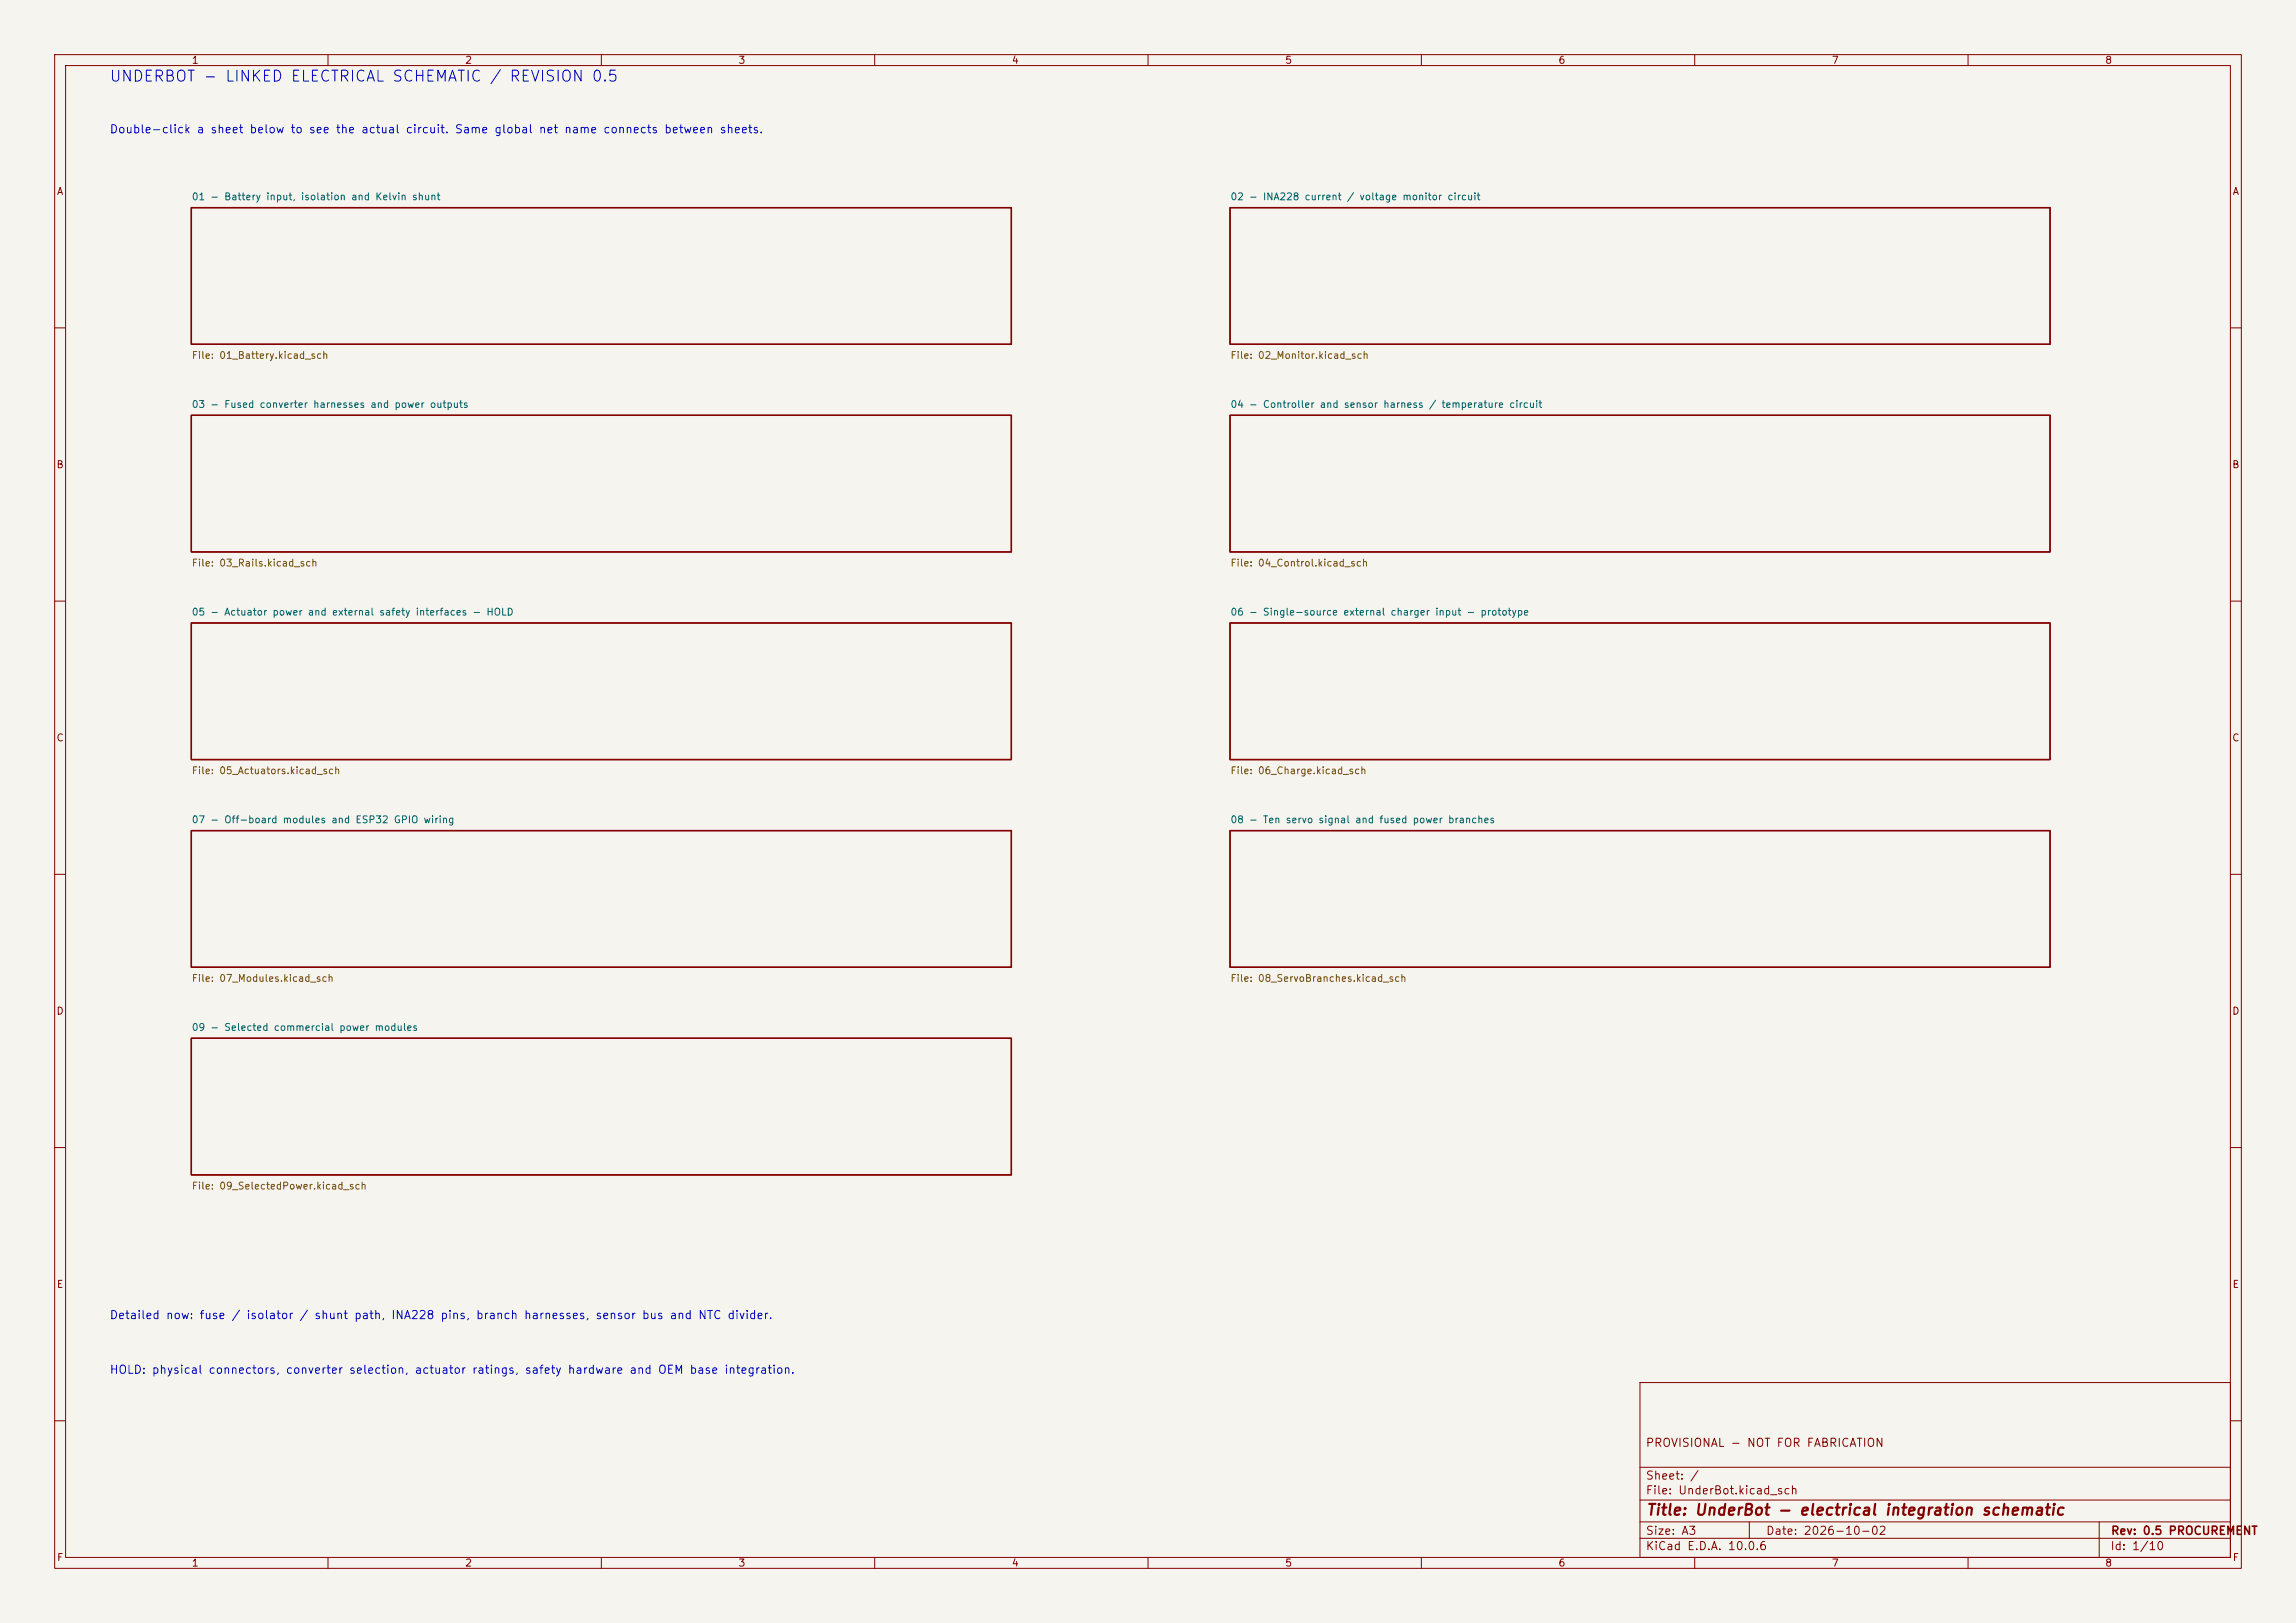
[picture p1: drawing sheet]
<svg xmlns="http://www.w3.org/2000/svg" width="420mm" height="297mm" viewBox="0 0 420 297" stroke-linecap="round" stroke-linejoin="round" font-family="sans-serif">
<defs><g id="words">
<text font-size="2" fill="#0000c2" x="19.9" y="15.4">UNDERBOT - LINKED ELECTRICAL SCHEMATIC / REVISION 0.5</text>
<text font-size="2" fill="#840000" x="301" y="277.8">Title: UnderBot - electrical integration schematic</text>
<g font-size="1.5" fill="#0000c2">
<text x="20" y="24.8">Double-click a sheet below to see the actual circuit. Same global net name connects between sheets.</text>
<text x="20" y="241.8">Detailed now: fuse / isolator / shunt path, INA228 pins, branch harnesses, sensor bus and NTC divider.</text>
<text x="20" y="251.8">HOLD: physical connectors, converter selection, actuator ratings, safety hardware and OEM base integration.</text>
</g>
<g font-size="1.5" fill="#840000">
<text x="300.9" y="265.1">PROVISIONAL - NOT FOR FABRICATION</text>
<text x="300.9" y="273.8">File: UnderBot.kicad_sch</text>
<text x="300.9" y="271.1">Sheet: /</text>
<text x="300.9" y="281.2">Size: A3</text>
<text x="322.9" y="281.2">Date: 2026-10-02</text>
<text x="386" y="281.2">Rev: 0.5 PROCUREMENT</text>
<text x="300.9" y="284">KiCad E.D.A. 10.0.6</text>
<text x="385.9" y="284">Id: 1/10</text>
</g>
<g font-size="1.3" fill="#840000">
<text x="35" y="12">1</text>
<text x="85" y="12">2</text>
<text x="135" y="12">3</text>
<text x="185" y="12">4</text>
<text x="235" y="12">5</text>
<text x="285" y="12">6</text>
<text x="335" y="12">7</text>
<text x="385" y="12">8</text>
<text x="10.3" y="36">A</text>
<text x="408.3" y="36">A</text>
<text x="10.2" y="86">B</text>
<text x="408.2" y="86">B</text>
<text x="10.2" y="136">C</text>
<text x="408.2" y="136">C</text>
<text x="10.2" y="186">D</text>
<text x="408.2" y="186">D</text>
<text x="10.3" y="236">E</text>
<text x="408.3" y="236">E</text>
<text x="10.3" y="286">F</text>
<text x="35" y="287">1</text>
<text x="85" y="287">2</text>
<text x="135" y="287">3</text>
<text x="185" y="287">4</text>
<text x="235" y="287">5</text>
<text x="285" y="287">6</text>
<text x="335" y="287">7</text>
<text x="385" y="287">8</text>
<text x="408.3" y="286">F</text>
</g>
<g font-size="1.3" fill="#006464">
<text x="35" y="37">01 - Battery input, isolation and Kelvin shunt</text>
<text x="225" y="37">02 - INA228 current / voltage monitor circuit</text>
<text x="35" y="75">03 - Fused converter harnesses and power outputs</text>
<text x="225" y="75">04 - Controller and sensor harness / temperature circuit</text>
<text x="35" y="113">05 - Actuator power and external safety interfaces - HOLD</text>
<text x="225" y="113">06 - Single-source external charger input - prototype</text>
<text x="35" y="151">07 - Off-board modules and ESP32 GPIO wiring</text>
<text x="225" y="151">08 - Ten servo signal and fused power branches</text>
<text x="35" y="189">09 - Selected commercial power modules</text>
</g>
<g font-size="1.3" fill="#725600">
<text x="35" y="66">File: 01_Battery.kicad_sch</text>
<text x="225" y="66">File: 02_Monitor.kicad_sch</text>
<text x="35" y="104">File: 03_Rails.kicad_sch</text>
<text x="225" y="104">File: 04_Control.kicad_sch</text>
<text x="35" y="142">File: 05_Actuators.kicad_sch</text>
<text x="225" y="142">File: 06_Charge.kicad_sch</text>
<text x="35" y="180">File: 07_Modules.kicad_sch</text>
<text x="225" y="180">File: 08_ServoBranches.kicad_sch</text>
<text x="35" y="218">File: 09_SelectedPower.kicad_sch</text>
</g>
</g></defs>
<path d="M0 0h420v297h-420z" fill="#f5f4ef" stroke="#f5f4ef" stroke-width=".18"/>
<g fill="none" stroke="#840000" stroke-width=".18">
<path d="M10 10h400v277h-400zM12 12h396v273h-396zM60 10v2M110 10v2M160 10v2M210 10v2M260 10v2M310 10v2M360 10v2M10 60h2M408 60h2M10 110h2"/>
<path d="M408 110h2M10 160h2M408 160h2M10 210h2M408 210h2M300 253h108v32h-108zM10 260h2M300 278.5h108M300 274.5h108M300 268.5h108M320 278.5v3M384 278.5v6.5"/>
<path d="M408 260h2M60 285v2M110 285v2M160 285v2M210 285v2M260 285v2M300 281.5h108M310 285v2M360 285v2"/>
</g>
<path d="M35 38h150v25h-150zM225 38h150v25h-150zM35 76h150v25h-150zM225 76h150v25h-150zM35 114h150v25h-150zM225 114h150v25h-150zM35 152h150v25h-150zM225 152h150v25h-150zM35 190h150v25h-150z" fill="none" stroke="#840000" stroke-width=".25"/>
<use href="#words"/>
</svg>
